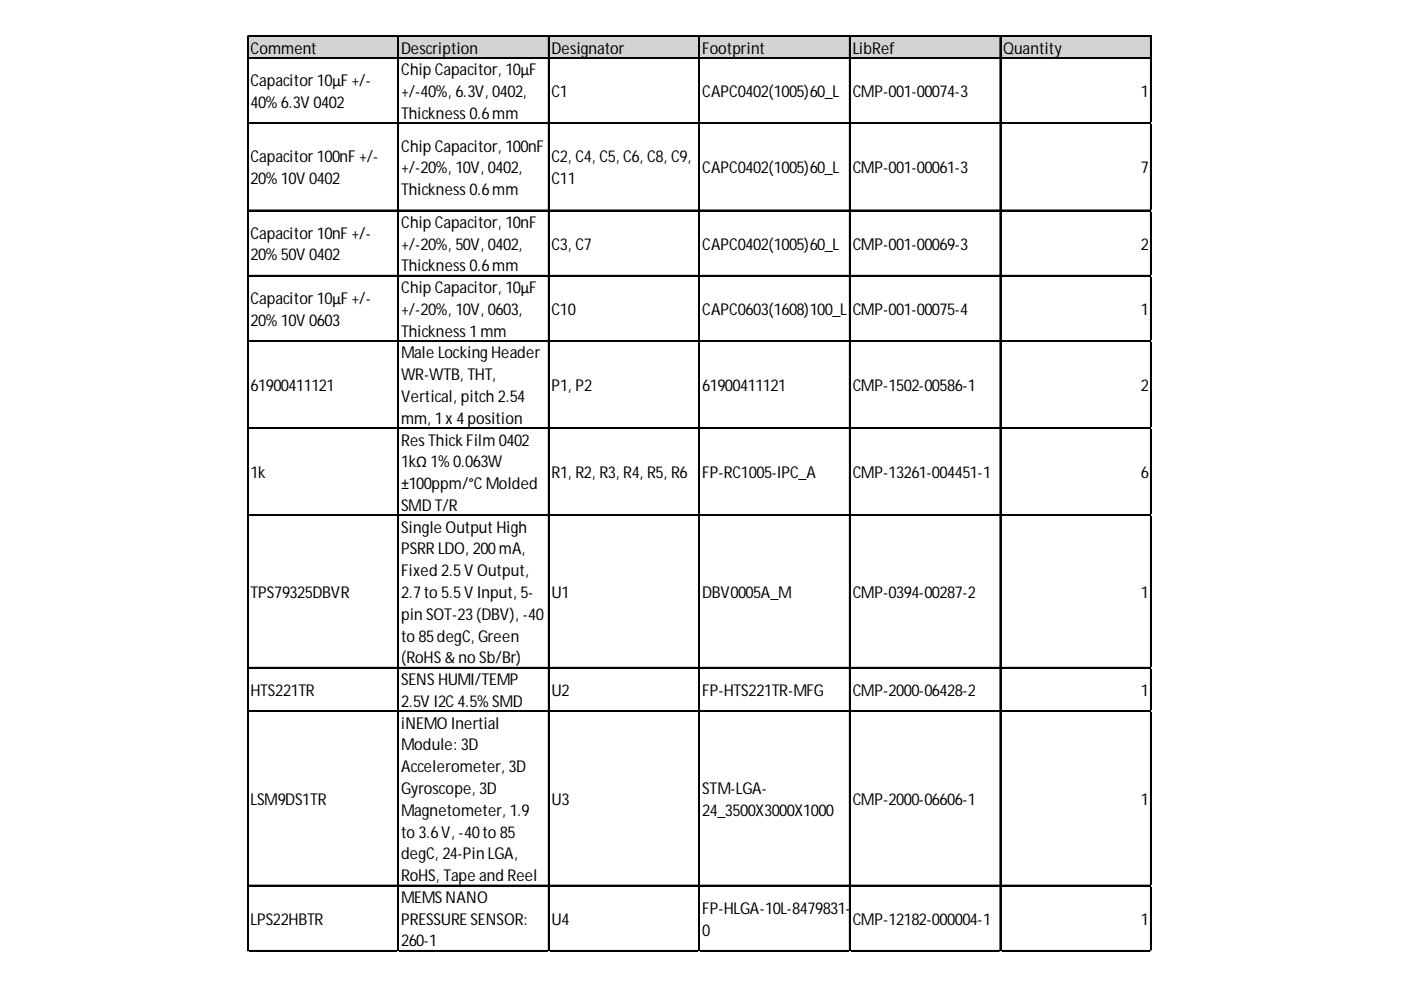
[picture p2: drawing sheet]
<svg xmlns="http://www.w3.org/2000/svg" width="297mm" height="210mm" viewBox="0 0 297 210" stroke-linecap="round" stroke-linejoin="round" font-family="sans-serif">
<defs><g id="words">
<g font-size="3.5">
<text x="53.1" y="11.4">Comment</text>
<text x="85" y="11.4">Description</text>
<text x="117" y="11.4">Designator</text>
<text x="148.9" y="11.4">Footprint</text>
<text x="180.8" y="11.4">LibRef</text>
<text x="212.7" y="11.4">Quantity</text>
<text x="85" y="16">Chip Capacitor, 10µF</text>
<text x="53.1" y="18.3">Capacitor10µF +/-</text>
<text x="53.1" y="22.9">40%6.3V 0402</text>
<text x="85" y="20.6">+/-40%, 6.3V, 0402,</text>
<text x="117" y="20.6">C1</text>
<text x="148.9" y="20.6">CAPC0402(1005)60_L</text>
<text x="180.8" y="20.6">CMP-001-00074-3</text>
<text x="241.8" y="20.6">1</text>
<text x="85" y="25.2">Thickness0.6mm</text>
<text x="53.1" y="34.4">Capacitor100nF +/-</text>
<text x="85" y="32.1">Chip Capacitor, 100nF</text>
<text x="117" y="34.4">C2, C4, C5, C6, C8, C9,</text>
<text x="53.1" y="39.1">20%10V 0402</text>
<text x="85" y="36.7">+/-20%, 10V, 0402,</text>
<text x="85" y="41.4">Thickness0.6mm</text>
<text x="117" y="39.1">C11</text>
<text x="148.9" y="36.7">CAPC0402(1005)60_L</text>
<text x="180.8" y="36.7">CMP-001-00061-3</text>
<text x="241.8" y="36.7">7</text>
<text x="53.1" y="50.6">Capacitor10nF +/-</text>
<text x="85" y="48.3">Chip Capacitor, 10nF</text>
<text x="85" y="52.9">+/-20%, 50V, 0402,</text>
<text x="117" y="52.9">C3, C7</text>
<text x="148.9" y="52.9">CAPC0402(1005)60_L</text>
<text x="180.8" y="52.9">CMP-001-00069-3</text>
<text x="241.8" y="52.9">2</text>
<text x="53.1" y="55.2">20%50V 0402</text>
<text x="85" y="57.5">Thickness0.6mm</text>
<text x="53.1" y="64.5">Capacitor10µF +/-</text>
<text x="85" y="62.1">Chip Capacitor, 10µF</text>
<text x="53.1" y="69.1">20%10V 0603</text>
<text x="85" y="66.8">+/-20%, 10V, 0603,</text>
<text x="85" y="71.4">Thickness1mm</text>
<text x="117" y="66.8">C10</text>
<text x="148.9" y="66.8">CAPC0603(1608)100_L</text>
<text x="180.8" y="66.8">CMP-001-00075-4</text>
<text x="241.8" y="66.8">1</text>
<text x="85" y="76">Male LockingHeader</text>
<text x="53.1" y="82.9">61900411121</text>
<text x="85" y="80.6">WR-WTB, THT,</text>
<text x="117" y="82.9">P1, P2</text>
<text x="148.9" y="82.9">61900411121</text>
<text x="180.8" y="82.9">CMP-1502-00586-1</text>
<text x="241.8" y="82.9">2</text>
<text x="85" y="85.2">Vertical, pitch 2.54</text>
<text x="85" y="89.8">mm, 1x4position</text>
<text x="85" y="94.5">ResThickFilm 0402</text>
<text x="53.1" y="101.4">1k</text>
<text x="85" y="99.1">1kΩ 1%0.063W</text>
<text x="117" y="101.4">R1, R2, R3, R4, R5, R6</text>
<text x="148.9" y="101.4">FP-RC1005-IPC_A</text>
<text x="180.8" y="101.4">CMP-13261-004451-1</text>
<text x="241.8" y="101.4">6</text>
<text x="85" y="103.7">±100ppm/°CMolded</text>
<text x="85" y="108.3">SMD T/R</text>
<text x="85" y="112.9">Single Output High</text>
<text x="85" y="117.6">PSRRLDO, 200mA,</text>
<text x="85" y="122.2">Fixed 2.5V Output,</text>
<text x="53.1" y="126.8">TPS79325DBVR</text>
<text x="85" y="126.8">2.7to 5.5V Input, 5-</text>
<text x="85" y="131.4">pin SOT-23(DBV), -40</text>
<text x="117" y="126.8">U1</text>
<text x="148.9" y="126.8">DBV0005A_M</text>
<text x="180.8" y="126.8">CMP-0394-00287-2</text>
<text x="241.8" y="126.8">1</text>
<text x="85" y="136">to 85degC, Green</text>
<text x="85" y="140.6">(RoHS&amp; no Sb/Br)</text>
<text x="53.1" y="147.6">HTS221TR</text>
<text x="85" y="145.3">SENSHUMI/TEMP</text>
<text x="85" y="149.9">2.5V I2C4.5%SMD</text>
<text x="117" y="147.6">U2</text>
<text x="148.9" y="147.6">FP-HTS221TR-MFG</text>
<text x="180.8" y="147.6">CMP-2000-06428-2</text>
<text x="241.8" y="147.6">1</text>
<text x="85" y="154.5">iNEMO Inertial</text>
<text x="85" y="159.1">Module: 3D</text>
<text x="85" y="163.7">Accelerometer, 3D</text>
<text x="53.1" y="170.7">LSM9DS1TR</text>
<text x="85" y="168.3">Gyroscope, 3D</text>
<text x="85" y="173">Magnetometer, 1.9</text>
<text x="117" y="170.7">U3</text>
<text x="148.9" y="168.3">STM-LGA-</text>
<text x="148.9" y="173">24_3500X3000X1000</text>
<text x="180.8" y="170.7">CMP-2000-06606-1</text>
<text x="241.8" y="170.7">1</text>
<text x="85" y="177.6">to 3.6V, -40to 85</text>
<text x="85" y="182.2">degC, 24-Pin LGA,</text>
<text x="85" y="186.8">RoHS, Tape and Reel</text>
<text x="85" y="191.4">MEMSNANO</text>
<text x="53.1" y="196.1">LPS22HBTR</text>
<text x="85" y="196.1">PRESSURESENSOR:</text>
<text x="117" y="196.1">U4</text>
<text x="148.9" y="193.7">FP-HLGA-10L-8479831-</text>
<text x="180.8" y="196.1">CMP-12182-000004-1</text>
<text x="241.8" y="196.1">1</text>
<text x="85" y="200.7">260-1</text>
<text x="148.9" y="198.4">0</text>
</g>
</g></defs>
<path d="M52.6 7.8h191.6v4.6h-191.6z" fill="#d3d3d3"/>
<g fill="none" stroke="#000" stroke-width=".23">
<path d="M52.4 7.6v194.2M52.5 7.6v194.2M52.7 7.6h191.5M52.7 7.7h191.5M52.7 12.2h191.5M52.7 12.3h191.5M84.3 7.8v194M84.5 7.8v194M116.3 7.8v194M116.4 7.8v194M148.2 7.8v194M148.3 7.8v194"/>
<path d="M180.1 7.8v194M180.2 7.8v194M212 7.8v194M212.1 7.8v194M243.9 7.8v194M244 7.8v194M52.7 26.1h191.5M52.7 26.2h191.5M52.7 44.5h191.5M52.7 44.6h191.5M52.7 58.4h191.5M52.7 58.5h191.5"/>
<path d="M52.7 72.2h191.5M52.7 72.4h191.5M52.7 90.7h191.5M52.7 90.8h191.5M52.7 109.2h191.5M52.7 109.3h191.5M52.7 141.5h191.5M52.7 141.6h191.5M52.7 150.7h191.5M52.7 150.9h191.5M52.7 187.7h191.5M52.7 187.8h191.5"/>
<path d="M52.7 201.5h191.5M52.7 201.6h191.5"/>
</g>
<path d="M52.4 201.8h.1" fill="none" stroke="#d4d4d4" stroke-width=".23"/>
<path d="M52.4 201.8h.3z" fill="#d4d4d4"/>
<path d="M84.3 201.8h.1" fill="none" stroke="#d4d4d4" stroke-width=".23"/>
<path d="M84.3 201.8h.3z" fill="#d4d4d4"/>
<path d="M116.3 201.8h.1" fill="none" stroke="#d4d4d4" stroke-width=".23"/>
<path d="M116.3 201.8h.2z" fill="#d4d4d4"/>
<path d="M148.2 201.8h.1" fill="none" stroke="#d4d4d4" stroke-width=".23"/>
<path d="M148.2 201.8h.2z" fill="#d4d4d4"/>
<path d="M180.1 201.8h.1" fill="none" stroke="#d4d4d4" stroke-width=".23"/>
<path d="M180.1 201.8h.2z" fill="#d4d4d4"/>
<path d="M212 201.8h.1" fill="none" stroke="#d4d4d4" stroke-width=".23"/>
<path d="M212 201.8h.2z" fill="#d4d4d4"/>
<path d="M243.9 201.8h.1" fill="none" stroke="#d4d4d4" stroke-width=".23"/>
<path d="M243.9 201.8h.3z" fill="#d4d4d4"/>
<path d="M244.2 26.1h.1" fill="none" stroke="#d4d4d4" stroke-width=".23"/>
<path d="M244.2 26.1v.2z" fill="#d4d4d4"/>
<path d="M244.2 44.5h.1" fill="none" stroke="#d4d4d4" stroke-width=".23"/>
<path d="M244.2 44.5v.3z" fill="#d4d4d4"/>
<path d="M244.2 58.4h.1" fill="none" stroke="#d4d4d4" stroke-width=".23"/>
<path d="M244.2 58.4v.2z" fill="#d4d4d4"/>
<path d="M244.2 72.2h.1" fill="none" stroke="#d4d4d4" stroke-width=".23"/>
<path d="M244.2 72.2v.3z" fill="#d4d4d4"/>
<path d="M244.2 90.7h.1" fill="none" stroke="#d4d4d4" stroke-width=".23"/>
<path d="M244.2 90.7v.2z" fill="#d4d4d4"/>
<path d="M244.2 109.2h.1" fill="none" stroke="#d4d4d4" stroke-width=".23"/>
<path d="M244.2 109.2v.2z" fill="#d4d4d4"/>
<path d="M244.2 141.5h.1" fill="none" stroke="#d4d4d4" stroke-width=".23"/>
<path d="M244.2 141.5v.2z" fill="#d4d4d4"/>
<path d="M244.2 150.7h.1" fill="none" stroke="#d4d4d4" stroke-width=".23"/>
<path d="M244.2 150.7v.3z" fill="#d4d4d4"/>
<path d="M244.2 187.7h.1" fill="none" stroke="#d4d4d4" stroke-width=".23"/>
<path d="M244.2 187.7v.2z" fill="#d4d4d4"/>
<path d="M244.2 201.5h.1" fill="none" stroke="#d4d4d4" stroke-width=".23"/>
<path d="M244.2 201.5v.3z" fill="#d4d4d4"/>
<use href="#words"/>
</svg>
